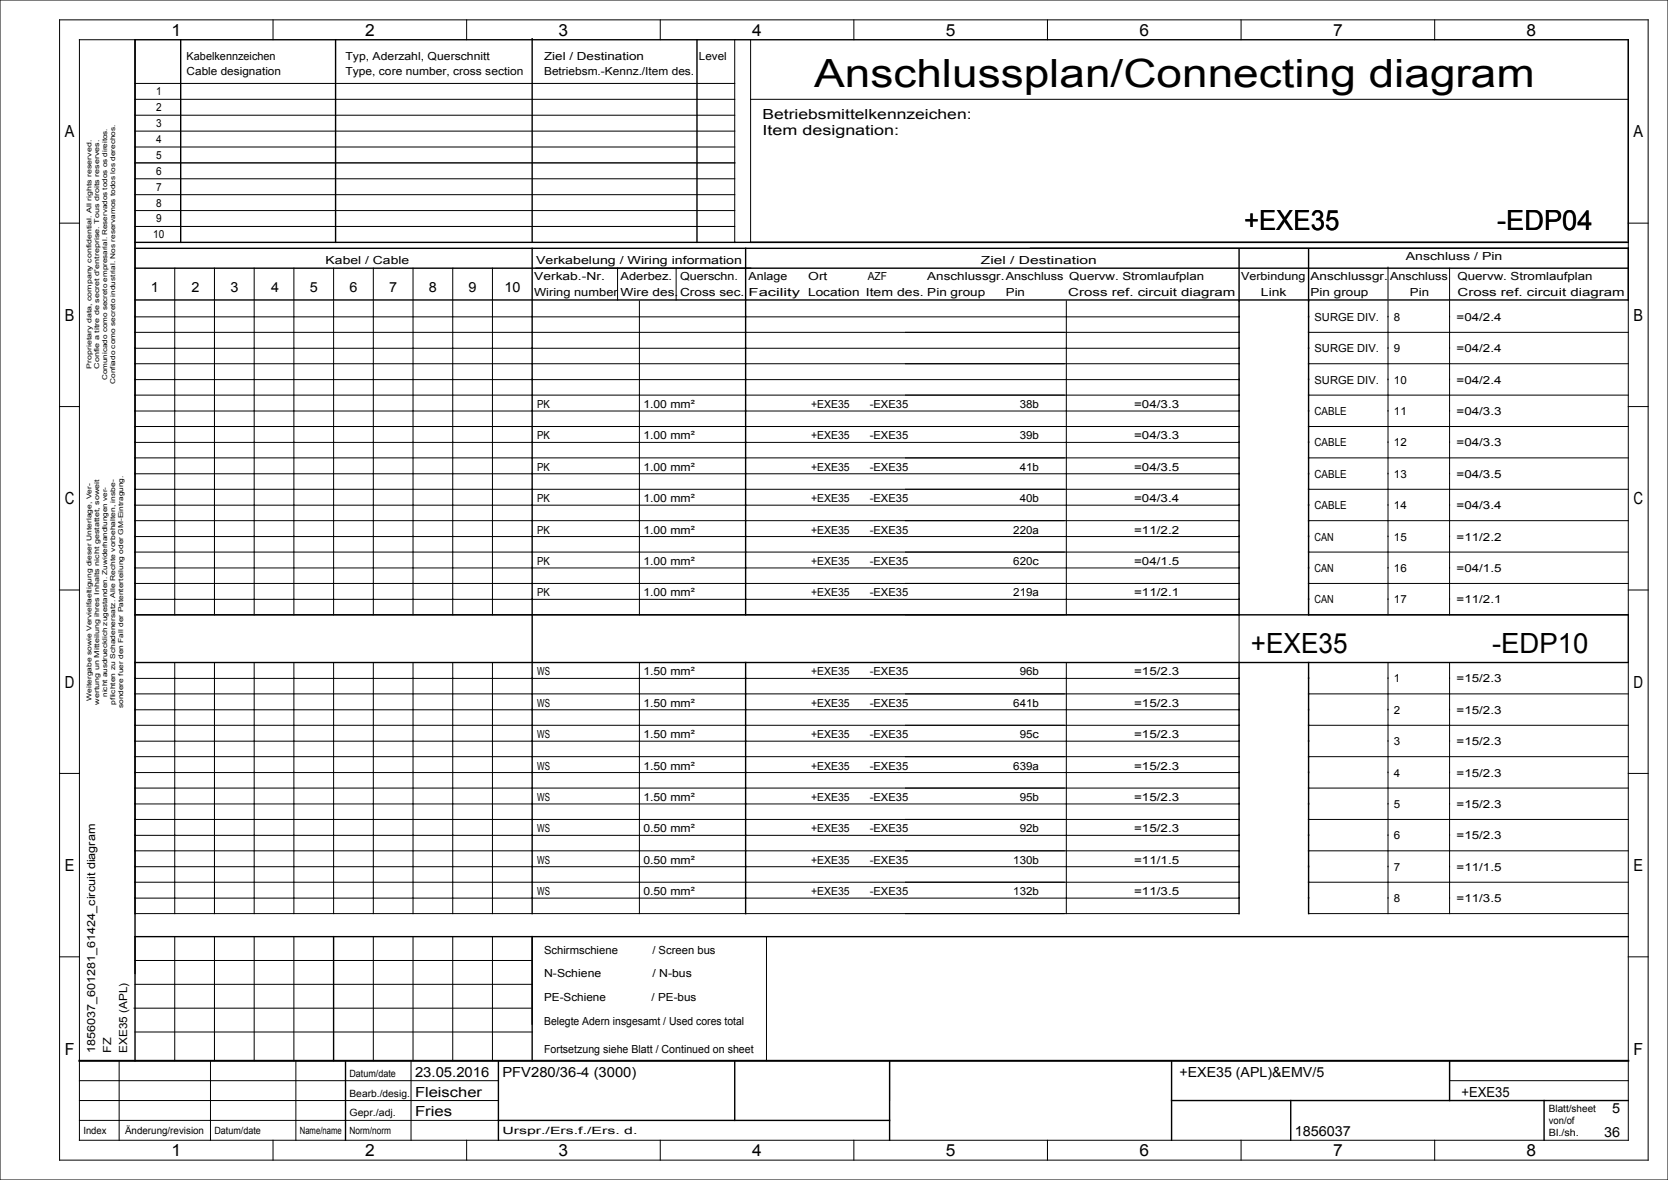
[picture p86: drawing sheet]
<svg xmlns="http://www.w3.org/2000/svg" width="420mm" height="297mm" viewBox="0 0 420 297" stroke-linecap="round" stroke-linejoin="round" font-family="sans-serif">
<defs><g id="words">
<text font-size="9.8" x="205" y="22">Anschlussplan/Connecting diagram</text>
<g font-size="7">
<text x="313.3" y="58">+EXE35</text>
<text x="377" y="58">-EDP04</text>
<text x="315" y="164.3">+EXE35</text>
<text x="375.7" y="164.3">-EDP10</text>
</g>
<g font-size="4.2">
<text x="43.2" y="9">1</text>
<text x="91.9" y="9">2</text>
<text x="140.7" y="9">3</text>
<text x="189.4" y="9">4</text>
<text x="238.2" y="9">5</text>
<text x="286.9" y="9">6</text>
<text x="335.7" y="9">7</text>
<text x="384.4" y="9">8</text>
<text x="16.3" y="34.6">A</text>
<text x="411.3" y="34.6">A</text>
<text x="16.3" y="80.8">B</text>
<text x="411.3" y="80.8">B</text>
<text x="16.3" y="126.9">C</text>
<text x="411.3" y="126.9">C</text>
<text x="16.3" y="173.1">D</text>
<text x="411.3" y="173.1">D</text>
<text x="16.3" y="219.2">E</text>
<text x="411.3" y="219.2">E</text>
<text x="16.3" y="265.4">F</text>
<text x="411.3" y="265.4">F</text>
<text x="43.2" y="291">1</text>
<text x="91.9" y="291">2</text>
<text x="140.7" y="291">3</text>
<text x="189.4" y="291">4</text>
<text x="238.2" y="291">5</text>
<text x="286.9" y="291">6</text>
<text x="335.7" y="291">7</text>
<text x="384.4" y="291">8</text>
</g>
<g font-size="3.5">
<text x="192" y="30">Betriebsmittelkennzeichen:</text>
<text x="192" y="34">Item designation:</text>
<text x="38" y="73.5">1</text>
<text x="48.3" y="73.5">2</text>
<text x="58" y="73.5">3</text>
<text x="68.3" y="73.5">4</text>
<text x="78" y="73.5">5</text>
<text x="88" y="73.5">6</text>
<text x="98" y="73.5">7</text>
<text x="108" y="73.5">8</text>
<text x="118" y="73.5">9</text>
<text x="127" y="73.5">10</text>
<text x="104.5" y="271">23.05.2016</text>
<text x="104.5" y="276">Fleischer</text>
<text x="126.5" y="271">PFV280/36-4 (3000)</text>
<text x="297" y="271">+EXE35 (APL)&amp;EMV/5</text>
<text x="368" y="276">+EXE35</text>
<text x="104.5" y="281">Fries</text>
<text x="406" y="280.3">5</text>
<text x="326" y="285.8">1856037</text>
<text x="403.9" y="286.3">36</text>
</g>
<g font-size="2.8">
<text x="47" y="15">Kabelkennzeichen</text>
<text x="87" y="15">Typ, Aderzahl, Querschnitt</text>
<text x="137" y="15">Ziel / Destination</text>
<text x="176" y="15">Level</text>
<text x="47" y="19">Cable designation</text>
<text x="87" y="19">Type, core number, cross section</text>
<text x="137" y="19">Betriebsm.-Kennz./Item des.</text>
<text x="39.3" y="24">1</text>
<text x="39.3" y="28">2</text>
<text x="39.3" y="32">3</text>
<text x="39.3" y="36">4</text>
<text x="39.3" y="40">5</text>
<text x="39.3" y="44">6</text>
<text x="39.3" y="48">7</text>
<text x="39.3" y="52">8</text>
<text x="39.3" y="56">9</text>
<text x="38.6" y="60">10</text>
<text x="354" y="65.5">Anschluss / Pin</text>
<text x="82" y="66.5">Kabel / Cable</text>
<text x="134.5" y="70.5">Verkab.-Nr.</text>
<text x="135" y="66.5">Verkabelung / Wiring information</text>
<text x="156.2" y="70.5">Aderbez.</text>
<text x="171.2" y="70.5">Querschn.</text>
<text x="188.5" y="70.5">Anlage</text>
<text x="203.5" y="70.5">Ort</text>
<text x="218.5" y="70.5">AZF</text>
<text x="233.5" y="70.5">Anschlussgr.Anschluss Quervw. Stromlaufplan</text>
<text x="247" y="66.5">Ziel / Destination</text>
<text x="312.5" y="70.5">Verbindung</text>
<text x="330" y="70.5">Anschlussgr.</text>
<text x="350" y="70.5">Anschluss</text>
<text x="367" y="70.5">Quervw. Stromlaufplan</text>
<text x="134.5" y="74.5">Wiring number</text>
<text x="156.2" y="74.5">Wire des.</text>
<text x="171.2" y="74.5">Cross sec.</text>
<text x="188.5" y="74.5">Facility</text>
<text x="203.5" y="74.5">Location Item des. Pin group</text>
<text x="253.3" y="74.5">Pin</text>
<text x="269" y="74.5">Cross ref. circuit diagram</text>
<text x="317.5" y="74.5">Link</text>
<text x="330" y="74.5">Pin group</text>
<text x="355" y="74.5">Pin</text>
<text x="367" y="74.5">Cross ref. circuit diagram</text>
<text x="331" y="80.8">SURGE DIV.</text>
<text x="351" y="80.8">8</text>
<text x="366.7" y="80.8">=04/2.4</text>
<text x="331" y="88.7">SURGE DIV.</text>
<text x="351" y="88.7">9</text>
<text x="366.7" y="88.7">=04/2.4</text>
<text x="331" y="96.5">SURGE DIV.</text>
<text x="351" y="96.5">10</text>
<text x="366.7" y="96.5">=04/2.4</text>
<text x="135.3" y="102.7">PK</text>
<text x="162" y="102.7">1.00 mm²</text>
<text x="204.2" y="102.7">+EXE35</text>
<text x="219" y="102.7">-EXE35</text>
<text x="256.8" y="102.7">38b</text>
<text x="285.6" y="102.7">=04/3.3</text>
<text x="331" y="104.5">CABLE</text>
<text x="351" y="104.5">11</text>
<text x="366.7" y="104.5">=04/3.3</text>
<text x="135.3" y="110.6">PK</text>
<text x="162" y="110.6">1.00 mm²</text>
<text x="204.2" y="110.6">+EXE35</text>
<text x="219" y="110.6">-EXE35</text>
<text x="256.8" y="110.6">39b</text>
<text x="285.6" y="110.6">=04/3.3</text>
<text x="331" y="112.4">CABLE</text>
<text x="351" y="112.4">12</text>
<text x="366.7" y="112.4">=04/3.3</text>
<text x="135.3" y="118.5">PK</text>
<text x="162" y="118.5">1.00 mm²</text>
<text x="204.2" y="118.5">+EXE35</text>
<text x="219" y="118.5">-EXE35</text>
<text x="256.8" y="118.5">41b</text>
<text x="285.6" y="118.5">=04/3.5</text>
<text x="331" y="120.2">CABLE</text>
<text x="351" y="120.2">13</text>
<text x="366.7" y="120.2">=04/3.5</text>
<text x="135.3" y="126.4">PK</text>
<text x="162" y="126.4">1.00 mm²</text>
<text x="204.2" y="126.4">+EXE35</text>
<text x="219" y="126.4">-EXE35</text>
<text x="256.8" y="126.4">40b</text>
<text x="285.6" y="126.4">=04/3.4</text>
<text x="331" y="128.1">CABLE</text>
<text x="351" y="128.1">14</text>
<text x="366.7" y="128.1">=04/3.4</text>
<text x="135.3" y="134.3">PK</text>
<text x="162" y="134.3">1.00 mm²</text>
<text x="204.2" y="134.3">+EXE35</text>
<text x="219" y="134.3">-EXE35</text>
<text x="255.1" y="134.3">220a</text>
<text x="285.6" y="134.3">=11/2.2</text>
<text x="331" y="136.1">CAN</text>
<text x="351" y="136.1">15</text>
<text x="366.7" y="136.1">=11/2.2</text>
<text x="135.3" y="142.2">PK</text>
<text x="162" y="142.2">1.00 mm²</text>
<text x="204.2" y="142.2">+EXE35</text>
<text x="219" y="142.2">-EXE35</text>
<text x="255.1" y="142.2">620c</text>
<text x="285.6" y="142.2">=04/1.5</text>
<text x="331" y="143.9">CAN</text>
<text x="351" y="143.9">16</text>
<text x="366.7" y="143.9">=04/1.5</text>
<text x="135.3" y="150.1">PK</text>
<text x="162" y="150.1">1.00 mm²</text>
<text x="204.2" y="150.1">+EXE35</text>
<text x="219" y="150.1">-EXE35</text>
<text x="255.1" y="150.1">219a</text>
<text x="285.6" y="150.1">=11/2.1</text>
<text x="331" y="151.8">CAN</text>
<text x="351" y="151.8">17</text>
<text x="366.7" y="151.8">=11/2.1</text>
<text x="135.3" y="170">WS</text>
<text x="162" y="170">1.50 mm²</text>
<text x="204.2" y="170">+EXE35</text>
<text x="219" y="170">-EXE35</text>
<text x="256.8" y="170">96b</text>
<text x="285.6" y="170">=15/2.3</text>
<text x="351" y="171.7">1</text>
<text x="366.7" y="171.7">=15/2.3</text>
<text x="135.3" y="177.9">WS</text>
<text x="162" y="177.9">1.50 mm²</text>
<text x="204.2" y="177.9">+EXE35</text>
<text x="219" y="177.9">-EXE35</text>
<text x="255.1" y="177.9">641b</text>
<text x="285.6" y="177.9">=15/2.3</text>
<text x="351" y="179.6">2</text>
<text x="366.7" y="179.6">=15/2.3</text>
<text x="135.3" y="185.8">WS</text>
<text x="162" y="185.8">1.50 mm²</text>
<text x="204.2" y="185.8">+EXE35</text>
<text x="219" y="185.8">-EXE35</text>
<text x="256.8" y="185.8">95c</text>
<text x="285.6" y="185.8">=15/2.3</text>
<text x="351" y="187.5">3</text>
<text x="366.7" y="187.5">=15/2.3</text>
<text x="135.3" y="193.7">WS</text>
<text x="162" y="193.7">1.50 mm²</text>
<text x="204.2" y="193.7">+EXE35</text>
<text x="219" y="193.7">-EXE35</text>
<text x="255.1" y="193.7">639a</text>
<text x="285.6" y="193.7">=15/2.3</text>
<text x="351" y="195.5">4</text>
<text x="366.7" y="195.5">=15/2.3</text>
<text x="135.3" y="201.6">WS</text>
<text x="162" y="201.6">1.50 mm²</text>
<text x="204.2" y="201.6">+EXE35</text>
<text x="219" y="201.6">-EXE35</text>
<text x="256.8" y="201.6">95b</text>
<text x="285.6" y="201.6">=15/2.3</text>
<text x="351" y="203.3">5</text>
<text x="366.7" y="203.3">=15/2.3</text>
<text x="135.3" y="209.5">WS</text>
<text x="162" y="209.5">0.50 mm²</text>
<text x="204.2" y="209.5">+EXE35</text>
<text x="219" y="209.5">-EXE35</text>
<text x="256.8" y="209.5">92b</text>
<text x="285.6" y="209.5">=15/2.3</text>
<text x="351" y="211.2">6</text>
<text x="366.7" y="211.2">=15/2.3</text>
<text x="135.3" y="217.4">WS</text>
<text x="162" y="217.4">0.50 mm²</text>
<text x="204.2" y="217.4">+EXE35</text>
<text x="219" y="217.4">-EXE35</text>
<text x="255.1" y="217.4">130b</text>
<text x="285.6" y="217.4">=11/1.5</text>
<text x="351" y="219.2">7</text>
<text x="366.7" y="219.2">=11/1.5</text>
<text x="135.3" y="225.3">WS</text>
<text x="162" y="225.3">0.50 mm²</text>
<text x="204.2" y="225.3">+EXE35</text>
<text x="219" y="225.3">-EXE35</text>
<text x="255.1" y="225.3">132b</text>
<text x="285.6" y="225.3">=11/3.5</text>
<text x="351" y="227">8</text>
<text x="366.7" y="227">=11/3.5</text>
<text x="137" y="240">Schirmschiene</text>
<text x="164.3" y="240">/ Screen bus</text>
<text x="137" y="246">N-Schiene</text>
<text x="164.3" y="246">/ N-bus</text>
<text x="137" y="252">PE-Schiene</text>
<text x="164.1" y="252">/ PE-bus</text>
<text x="137" y="258">Belegte Adern insgesamt / Used cores total</text>
<text x="24" y="265" transform="rotate(-90 24 265)">1856037_601281_61424_circuit diagram</text>
<text x="28" y="265" transform="rotate(-90 28 265)">FZ</text>
<text x="32" y="265" transform="rotate(-90 32 265)">EXE35 (APL)</text>
<text x="137" y="265">Fortsetzung siehe Blatt / Continued on sheet</text>
</g>
<g font-size="2.5">
<text x="88" y="271">Datum/date</text>
<text x="88" y="276">Bearb./desig.</text>
<text x="88" y="281">Gepr./adj.</text>
<text x="390" y="280">Blatt/sheet</text>
<text x="21" y="285.5">Index</text>
<text x="31.5" y="285.5">Änderung/revision</text>
<text x="54" y="285.5">Datum/date</text>
<text x="75.5" y="285.5">Name/name</text>
<text x="88" y="285.5">Norm/norm</text>
<text x="126.5" y="285.5">Urspr./Ers.f./Ers. d.</text>
<text x="390" y="286">Bl./sh.</text>
<text x="390" y="283">von/of</text>
</g>
<g font-size="1.7">
<text x="23" y="92.8" transform="rotate(-90 23 92.8)">Proprietary data, company confidential. All rights reserved.</text>
<text x="25" y="92.8" transform="rotate(-90 25 92.8)">Confie a titre de secret d'entreprise. Tous droits reserves.</text>
<text x="27" y="95.7" transform="rotate(-90 27 95.7)">Comunicado como secreto empresarial. Reservados todos os direitos.</text>
<text x="29" y="96.6" transform="rotate(-90 29 96.6)">Confiado como secreto industrial. Nos reservamos todos los derechos.</text>
<text x="23" y="176.4" transform="rotate(-90 23 176.4)">Weitergabe sowie Vervielfaeltigung dieser Unterlage, Ver-</text>
<text x="25" y="177.3" transform="rotate(-90 25 177.3)">wertung un Mitteilung ihres Inhalts nicht gestattet, soweit</text>
<text x="27" y="175.4" transform="rotate(-90 27 175.4)">nicht ausdruecklich zugestanden. Zuwiderhandlungen ver-</text>
<text x="29" y="177.3" transform="rotate(-90 29 177.3)">pflichten zu Schadenersatz. Alle Rechte vorbehalten, insbe-</text>
<text x="31" y="178.3" transform="rotate(-90 31 178.3)">sondere fuer den Fall der Patenterteilung oder GM-Eintragung.</text>
</g>
</g></defs>
<g fill="none" stroke="#000" stroke-width=".25">
<path d="M0 0h420v297h-420zM15 5h400v287h-400zM20 10h390v277h-390zM68.8 5v5M117.5 5v5M166.3 5v5M185 10v51M189 10v51M215 5v5M263.8 5v5M312.5 5v5M361.3 5v5"/>
<path d="M34 21h151M34 25h151M34 37h151M34 29h151M34 33h151M189 25h221M15 56.2h5M34 45h151M34 53h151M34 49h151M34 57h151M410 56.2h5"/>
<path d="M34 79.7h278M44 67.5v8M44 75.8v78.9M54 67.5v8M54 75.8v78.9M64 67.5v8M64 75.8v78.9M74 67.5v8M74 75.8v78.9M84 67.5v8M84 75.8v78.9M94 67.5v8"/>
<path d="M94 75.8v78.9M104 67.5v8M104 75.8v78.9M114 67.5v8M114 75.8v78.9M124 67.5v8M124 75.8v78.9M155.5 67.5v8M161 75.8v78.9M170.2 67.5v8M268.5 75.8v78.9M349.5 67.2v8"/>
<path d="M349.5 75.8v78.9M365 67.5v8M365 75.8v78.9M34 83.6h278M34 91.5h278M34 87.7h278M34 99.5h278M34 95.6h278M329.5 83.6h80.5M329.5 91.5h80.5M329.5 99.5h80.5M15 102.3h5"/>
<path d="M34 119.3h278M34 115.2h278M34 111.3h278M34 107.3h278M34 103.4h278M329.5 115.2h80.5M329.5 107.3h80.5M410 102.3h5M34 123.2h278M34 131h278M34 127.1h278M34 138.9h278"/>
<path d="M34 135h278M329.5 123.2h80.5M329.5 131h80.5M329.5 138.9h80.5M15 148.5h5M34 146.9h278M34 143h278M34 150.8h278M134 154.7v12M329.5 146.9h80.5M329.5 154.7h80.5M410 148.5h5"/>
<path d="M34 178.7h278M34 166.7v-12h278v12M34 174.6h278M34 170.8h278M44 166.7v63.2M54 166.7v63.2M64 166.7v63.2M74 166.7v63.2M84 166.7v63.2M94 166.7v63.2M104 166.7v63.2M114 166.7v63.2"/>
<path d="M124 166.7v63.2M161 166.7v63.2M268.5 166.7v63.2M329.5 174.6h80.5M349.5 166.7v63.2M365 166.7v63.2M15 194.7h5M34 182.6h278M34 190.4h278M34 186.5h278M34 198.3h278M34 194.4h278"/>
<path d="M329.5 182.6h80.5M329.5 190.4h80.5M329.5 198.3h80.5M410 194.7h5M34 214.1h278M34 210.2h278M34 206.3h278M34 202.4h278M34 218.1h278M329.5 214.1h80.5M329.5 206.3h80.5M34 229.9h278"/>
<path d="M34 226.1h278M34 222h278M44 235.8v31.2M54 235.8v31.2M64 235.8v31.2M74 235.8v31.2M94 235.8v31.2M104 235.8v31.2M114 235.8v31.2M124 235.8v31.2M193 235.8v31.2M329.5 229.9h80.5"/>
<path d="M329.5 222h80.5M15 240.8h5M33.7 253.8h100.1M34 259.7h100M34 247.8h100M34 241.8h100M410 240.8h5M20 272h105.5M20 277h105.5M30 267v20M53 267v20M74.5 267v20"/>
<path d="M103.5 267v20M224 267v10M365 267v5h45M20 282h105.5M68.8 287v5M117.5 287v5M166.3 287v5M215 287v5M263.8 287v5M312.5 287v5M361.3 287v5"/>
</g>
<g fill="none" stroke="#000" stroke-width=".35">
<path d="M34 10v257M45.5 10v51M84.5 10v51M134 9.7v51.1M175.5 10v51M410 10v51h-376M34 41h151M34 67.5h376M34 62.5h376v13h-376M134 62.5v13M134 75.8v78.9M187.8 62.5v13"/>
<path d="M187.8 75.8v78.9M312 62.7v92M329.5 62.7v92M34 154.7h376M34 166.7h376M134 166.7v63.2M187.8 166.7v63.2M312 166.7v63.2M329.5 166.7v63.2M34 235.8h376M84 235.8v31.2M134 235.8v31.2"/>
<path d="M87 267v20M125.5 267v20M185 267v15M224 267v20M295 277h115M295 267v20M325 277v10M365 267v10M388.8 277v10M125.5 282h98.5"/>
</g>
<path d="M20 267h390" fill="none" stroke="#000" stroke-width=".5"/>
<use href="#words"/>
</svg>
